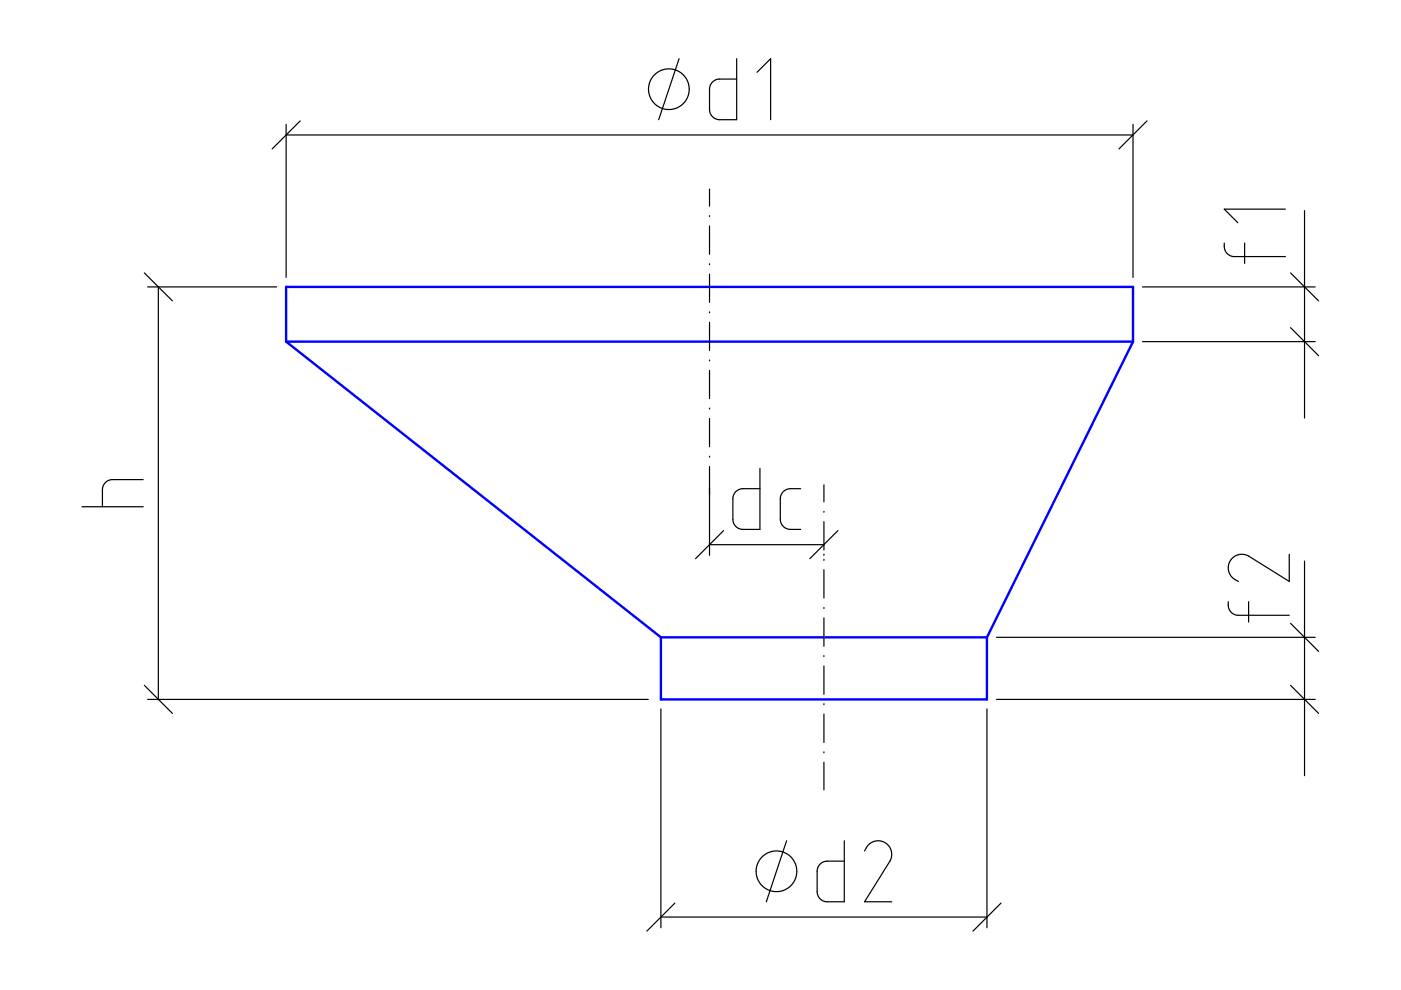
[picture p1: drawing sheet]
<svg xmlns="http://www.w3.org/2000/svg" width="297mm" height="210mm" viewBox="0 0 297 210" stroke-linecap="round" stroke-linejoin="round" font-family="sans-serif">
<path d="M60.7 72.4v-11.6h179.5v11.6M60.7 72.4h179.5M60.7 72.4l79.4 62.7M240.2 72.4l-30.9 62.7M140.1 135.1v13.2h69.2v-13.2M140.1 135.1h69.2" fill="none" stroke="#00f" stroke-width=".51"/>
<g fill="none" stroke="#000" stroke-width=".25">
<path d="M144 12.4l-4.3 13M156.2 12.4v13h-3.8l-.7-.2-.8-.6-.4-1.1-.1-4.7 .3-.9 .6-.7 .8-.4h4.1M160.5 15.3l2.9-2.9v13M60.7 28.6h179.5M60.7 26.4v32.4M63.6 25.6l-5.9 6M240.2 26.4v32.4M243.2 25.6l-6 6M30.6 57.9l6 5.9M150.4 40.1v3.6M150.4 45.7v.2M150.4 47.9v6"/>
<path d="M150.4 55.9v.2M150.4 58.1v6M259.6 51.5v1.1l.2 .7 .6 .7 .8 .4h11.3M263.9 51.5v4.3M272.5 44.3h-12.9l2.8 2.9M273.6 57.9l6 5.9M276.6 44.7v43.9M31.3 60.8h27.4M33.6 60.8v87.5M150.4 66.1v.2M150.4 68.3v6M150.4 76.3v.2"/>
<path d="M150.4 78.5v6M242.2 60.8h36.6M242.2 72.4h36.6M273.6 69.5l6 5.9M150.4 86.5v.2M150.4 88.7v6M150.4 96.7v.2M150.4 98.9v18.9M161.1 99.3v12.9h-3.7l-.9-.2-.7-.6-.4-1.1v-4.8l.2-.6 .6-.8 1-.5h3.9M17.4 107.4h13M30.4 101.7h-6.7l-1 .3-.6 .6-.3 .8-.1 4M150.4 115.5h24.3"/>
<path d="M153.4 112.5l-5.9 5.9M169.8 103.6h-2.3l-.9 .2-.8 .7-.4 1.1v4.7l.4 1.1 .6 .5 .8 .3h2.6M174.7 102.8v3.6M174.7 108.4v.2M174.7 110.6v6M174.7 117.5v.3M174.7 118.6v.2M177.7 112.5l-6 5.9M273.3 117.5v5.8l-8.7-5.5-1.5-.3-1.1 .3-.8 .6-.5 .7-.3 .9v.8l.2 .7 .5 .8 1.5 1M276.6 119v45.5M174.7 120.8v6M174.7 128.8v.2"/>
<path d="M174.7 131v6M174.7 139v.2M211.3 135.1h67.5M260.4 127.6l.1 1.2 .2 .6 .6 .6 .8 .4 11.2 .1M264.7 127.6v4.3M273.6 132.2l6 5.9M30.6 145.3l6 6M31.3 148.3h106.1M140.1 150.3v46.4M174.7 141.2v6M174.7 149.2v.2M174.7 151.4v6"/>
<path d="M174.7 159.4v.2M209.3 150.3v46.4M211.3 148.3h67.5M273.6 145.3l6 6M166.8 178.3l-4.3 12.9M174.7 161.6v5.9M179 178.3v12.9h-3.8l-.7-.2-.9-.7-.4-1v-4.8l.3-.8 .6-.7 .9-.4h4M140.1 194.4h69.2M143.1 191.5l-6 5.9M183.3 180.4l1-1.5 .8-.4 .7-.2h.8l.9 .3 .7 .5 .5 .7 .4 1.1-.3 1.5-5.5 8.8h5.8M212.2 191.5l-5.9 5.9"/>
<circle cx="141.8" cy="18.9" r="4.3"/>
<circle cx="164.6" cy="184.7" r="4.3"/>
</g>
</svg>
